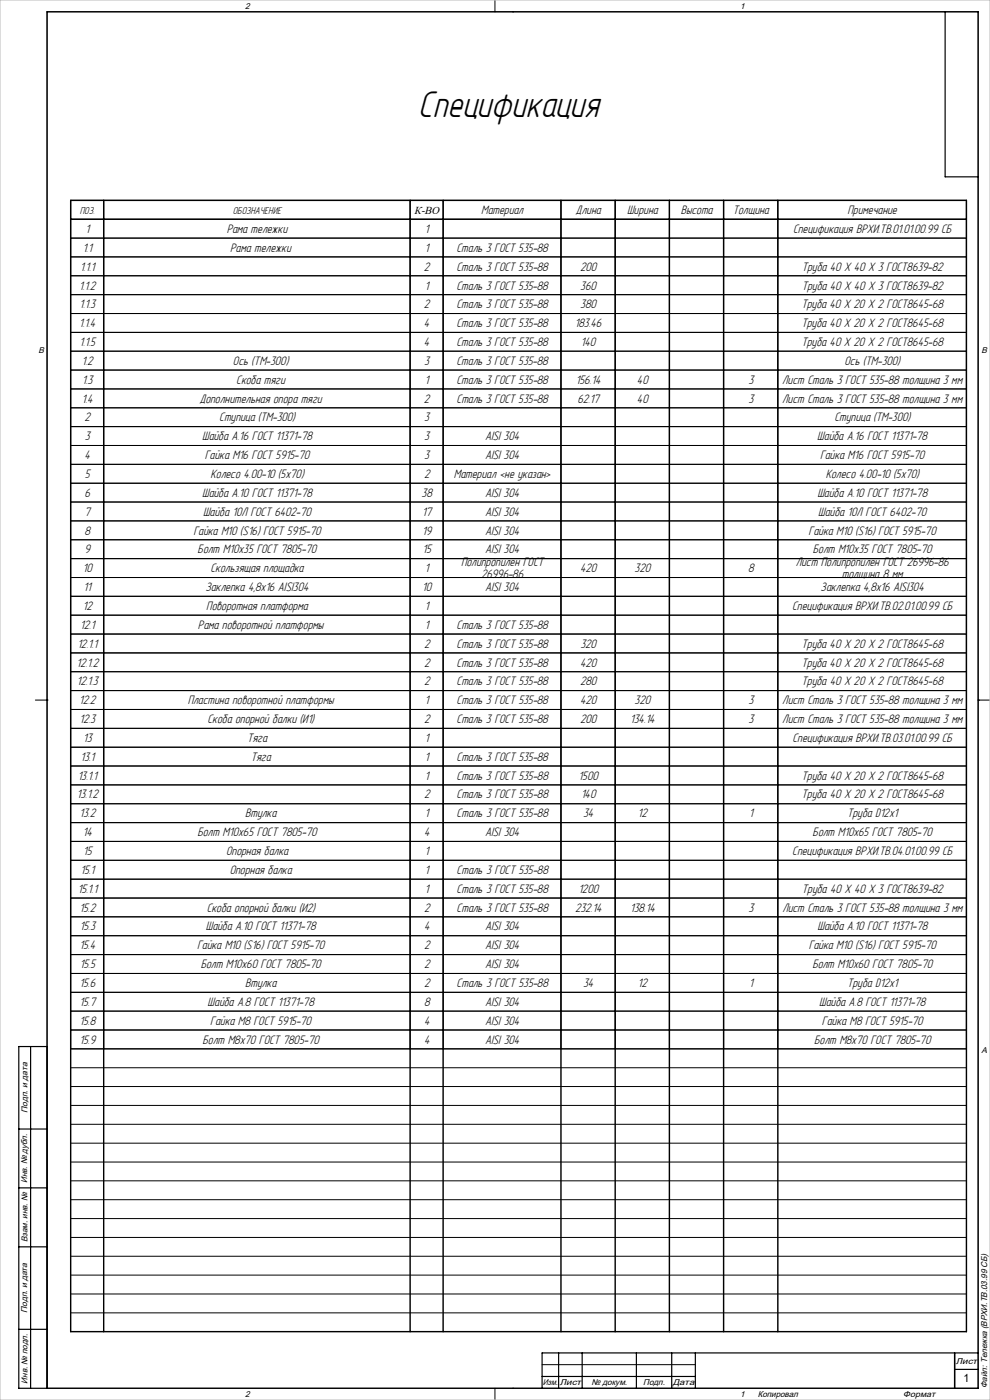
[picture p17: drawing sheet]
<svg xmlns="http://www.w3.org/2000/svg" width="420mm" height="594mm" viewBox="0 0 420 594" stroke-linecap="round" stroke-linejoin="round" font-family="sans-serif">
<defs><g id="words">
<text font-size="17.5" x="177.3" y="49.6">Спецификация</text>
<g font-size="5.8">
<text x="204.1" y="90.9">Материал</text>
<text x="244.2" y="90.9">Длина</text>
<text x="266" y="90.9">Ширина</text>
<text x="288.8" y="90.9">Высота</text>
<text x="310.9" y="90.9">Толщина</text>
<text x="359.6" y="90.9">Примечание</text>
<text x="36.2" y="98.9">1</text>
<text x="96.2" y="98.9">Рама тележки</text>
<text x="180.2" y="98.9">1</text>
<text x="336.4" y="98.9">Спецификация ВРХИ.ТВ.01.01.00.99 СБ</text>
<text x="35.1" y="106.9">1.1</text>
<text x="97.7" y="106.9">Рама тележки</text>
<text x="180.2" y="106.9">1</text>
<text x="193.7" y="106.9">Сталь 3 ГОСТ 535-88</text>
<text x="33.9" y="114.9">1.1.1</text>
<text x="179.9" y="114.9">2</text>
<text x="193.7" y="114.9">Сталь 3 ГОСТ 535-88</text>
<text x="246.1" y="114.9">200</text>
<text x="340.1" y="114.9">Труба 40 X 40 X 3 ГОСТ8639-82</text>
<text x="33.6" y="122.8">1.1.2</text>
<text x="180.2" y="122.8">1</text>
<text x="193.7" y="122.8">Сталь 3 ГОСТ 535-88</text>
<text x="246.2" y="122.8">360</text>
<text x="340.1" y="122.8">Труба 40 X 40 X 3 ГОСТ8639-82</text>
<text x="33.7" y="130.8">1.1.3</text>
<text x="179.9" y="130.8">2</text>
<text x="193.7" y="130.8">Сталь 3 ГОСТ 535-88</text>
<text x="246.2" y="130.8">380</text>
<text x="340" y="130.8">Труба 40 X 20 X 2 ГОСТ8645-68</text>
<text x="33.6" y="138.8">1.1.4</text>
<text x="179.9" y="138.8">4</text>
<text x="193.7" y="138.8">Сталь 3 ГОСТ 535-88</text>
<text x="243.9" y="138.8">183.46</text>
<text x="340" y="138.8">Труба 40 X 20 X 2 ГОСТ8645-68</text>
<text x="33.7" y="146.8">1.1.5</text>
<text x="179.9" y="146.8">4</text>
<text x="193.7" y="146.8">Сталь 3 ГОСТ 535-88</text>
<text x="246.5" y="146.8">140</text>
<text x="340" y="146.8">Труба 40 X 20 X 2 ГОСТ8645-68</text>
<text x="34.7" y="154.8">1.2</text>
<text x="98.8" y="154.8">Ось (ТМ-300)</text>
<text x="180" y="154.8">3</text>
<text x="193.7" y="154.8">Сталь 3 ГОСТ 535-88</text>
<text x="358.3" y="154.8">Ось (ТМ-300)</text>
<text x="34.8" y="162.8">1.3</text>
<text x="100.2" y="162.8">Скоба тяги</text>
<text x="180.2" y="162.8">1</text>
<text x="193.7" y="162.8">Сталь 3 ГОСТ 535-88</text>
<text x="244.3" y="162.8">156.14</text>
<text x="270.2" y="162.8">40</text>
<text x="317.5" y="162.8">3</text>
<text x="331.9" y="162.8">Лист Сталь 3 ГОСТ 535-88 толщина 3 мм</text>
<text x="34.7" y="170.8">1.4</text>
<text x="84.6" y="170.8">Дополнительная опора тяги</text>
<text x="179.9" y="170.8">2</text>
<text x="193.7" y="170.8">Сталь 3 ГОСТ 535-88</text>
<text x="244.9" y="170.8">62.17</text>
<text x="270.2" y="170.8">40</text>
<text x="317.5" y="170.8">3</text>
<text x="331.9" y="170.8">Лист Сталь 3 ГОСТ 535-88 толщина 3 мм</text>
<text x="35.9" y="178.8">2</text>
<text x="93" y="178.8">Ступица (ТМ-300)</text>
<text x="180" y="178.8">3</text>
<text x="354" y="178.8">Ступица (ТМ-300)</text>
<text x="36" y="186.8">3</text>
<text x="85.7" y="186.8">Шайба A.16 ГОСТ 11371-78</text>
<text x="180" y="186.8">3</text>
<text x="205.8" y="186.8">AISI 304</text>
<text x="346.7" y="186.8">Шайба A.16 ГОСТ 11371-78</text>
<text x="35.9" y="194.8">4</text>
<text x="86.9" y="194.8">Гайка M16 ГОСТ 5915-70</text>
<text x="180" y="194.8">3</text>
<text x="205.8" y="194.8">AISI 304</text>
<text x="347.9" y="194.8">Гайка M16 ГОСТ 5915-70</text>
<text x="36" y="202.8">5</text>
<text x="89.3" y="202.8">Колесо 4.00-10 (5х70)</text>
<text x="179.9" y="202.8">2</text>
<text x="192.5" y="202.8">Материал &lt;не указан&gt;</text>
<text x="350.3" y="202.8">Колесо 4.00-10 (5х70)</text>
<text x="35.9" y="210.8">6</text>
<text x="85.8" y="210.8">Шайба A.10 ГОСТ 11371-78</text>
<text x="178.9" y="210.8">38</text>
<text x="205.8" y="210.8">AISI 304</text>
<text x="346.8" y="210.8">Шайба A.10 ГОСТ 11371-78</text>
<text x="35.9" y="218.8">7</text>
<text x="86.1" y="218.8">Шайба 10Л ГОСТ 6402-70</text>
<text x="179.1" y="218.8">17</text>
<text x="205.8" y="218.8">AISI 304</text>
<text x="347.1" y="218.8">Шайба 10Л ГОСТ 6402-70</text>
<text x="35.9" y="226.8">8</text>
<text x="82.1" y="226.8">Гайка M10 (S16) ГОСТ 5915-70</text>
<text x="179.1" y="226.8">19</text>
<text x="205.8" y="226.8">AISI 304</text>
<text x="343.1" y="226.8">Гайка M10 (S16) ГОСТ 5915-70</text>
<text x="35.9" y="234.8">9</text>
<text x="83.9" y="234.8">Болт M10x35 ГОСТ 7805-70</text>
<text x="179.2" y="234.8">15</text>
<text x="205.8" y="234.8">AISI 304</text>
<text x="344.8" y="234.8">Болт M10x35 ГОСТ 7805-70</text>
<text x="35.1" y="242.8">10</text>
<text x="89.3" y="242.8">Скользящая площадка</text>
<text x="180.3" y="242.8">1</text>
<text x="195.6" y="240.2">Полипропилен ГОСТ</text>
<text x="204.1" y="245.4">26996-86</text>
<text x="246.1" y="242.8">420</text>
<text x="269.2" y="242.8">320</text>
<text x="317.4" y="242.8">8</text>
<text x="337.6" y="240.2">Лист Полипропилен ГОСТ 26996-86</text>
<text x="357.2" y="245.4">толщина 8 мм</text>
<text x="35.5" y="250.8">11</text>
<text x="87.1" y="250.8">Заклепка 4,8х16 AISI304</text>
<text x="179.1" y="250.8">10</text>
<text x="205.8" y="250.8">AISI 304</text>
<text x="348.1" y="250.8">Заклепка 4,8х16 AISI304</text>
<text x="35.1" y="258.8">12</text>
<text x="87.5" y="258.8">Поворотная платформа</text>
<text x="180.3" y="258.8">1</text>
<text x="336.1" y="258.8">Спецификация ВРХИ.ТВ.02.01.00.99 СБ</text>
<text x="34" y="266.8">12.1</text>
<text x="84" y="266.8">Рама поворотной платформы</text>
<text x="180.3" y="266.8">1</text>
<text x="193.7" y="266.8">Сталь 3 ГОСТ 535-88</text>
<text x="32.8" y="274.8">12.1.1</text>
<text x="179.9" y="274.8">2</text>
<text x="193.7" y="274.8">Сталь 3 ГОСТ 535-88</text>
<text x="246.2" y="274.8">320</text>
<text x="340" y="274.8">Труба 40 X 20 X 2 ГОСТ8645-68</text>
<text x="32.4" y="282.8">12.1.2</text>
<text x="179.9" y="282.8">2</text>
<text x="193.7" y="282.8">Сталь 3 ГОСТ 535-88</text>
<text x="246.1" y="282.8">420</text>
<text x="340" y="282.8">Труба 40 X 20 X 2 ГОСТ8645-68</text>
<text x="32.6" y="290.8">12.1.3</text>
<text x="179.9" y="290.8">2</text>
<text x="193.7" y="290.8">Сталь 3 ГОСТ 535-88</text>
<text x="246.1" y="290.8">280</text>
<text x="340" y="290.8">Труба 40 X 20 X 2 ГОСТ8645-68</text>
<text x="33.6" y="298.8">12.2</text>
<text x="79.7" y="298.8">Пластина поворотной платформы</text>
<text x="180.3" y="298.8">1</text>
<text x="193.7" y="298.8">Сталь 3 ГОСТ 535-88</text>
<text x="246.1" y="298.8">420</text>
<text x="269.2" y="298.8">320</text>
<text x="317.5" y="298.8">3</text>
<text x="331.9" y="298.8">Лист Сталь 3 ГОСТ 535-88 толщина 3 мм</text>
<text x="33.7" y="306.8">12.3</text>
<text x="88" y="306.8">Скоба опорной балки (И1)</text>
<text x="179.9" y="306.8">2</text>
<text x="193.7" y="306.8">Сталь 3 ГОСТ 535-88</text>
<text x="246.1" y="306.8">200</text>
<text x="267.3" y="306.8">134.14</text>
<text x="317.5" y="306.8">3</text>
<text x="331.9" y="306.8">Лист Сталь 3 ГОСТ 535-88 толщина 3 мм</text>
<text x="35.3" y="314.8">13</text>
<text x="104.8" y="314.8">Тяга</text>
<text x="180.3" y="314.8">1</text>
<text x="336.2" y="314.8">Спецификация ВРХИ.ТВ.03.01.00.99 СБ</text>
<text x="34.1" y="322.8">13.1</text>
<text x="106.4" y="322.8">Тяга</text>
<text x="180.3" y="322.8">1</text>
<text x="193.7" y="322.8">Сталь 3 ГОСТ 535-88</text>
<text x="33" y="330.8">13.1.1</text>
<text x="180.3" y="330.8">1</text>
<text x="193.7" y="330.8">Сталь 3 ГОСТ 535-88</text>
<text x="245.5" y="330.8">1500</text>
<text x="340" y="330.8">Труба 40 X 20 X 2 ГОСТ8645-68</text>
<text x="32.6" y="338.8">13.1.2</text>
<text x="179.9" y="338.8">2</text>
<text x="193.7" y="338.8">Сталь 3 ГОСТ 535-88</text>
<text x="246.5" y="338.8">140</text>
<text x="340" y="338.8">Труба 40 X 20 X 2 ГОСТ8645-68</text>
<text x="33.7" y="346.8">13.2</text>
<text x="104" y="346.8">Втулка</text>
<text x="180.3" y="346.8">1</text>
<text x="193.7" y="346.8">Сталь 3 ГОСТ 535-88</text>
<text x="247.4" y="346.8">34</text>
<text x="270.6" y="346.8">12</text>
<text x="317.8" y="346.8">1</text>
<text x="359.4" y="346.8">Труба D12х1</text>
<text x="35.1" y="354.8">14</text>
<text x="83.8" y="354.8">Болт M10x65 ГОСТ 7805-70</text>
<text x="179.9" y="354.8">4</text>
<text x="205.8" y="354.8">AISI 304</text>
<text x="344.8" y="354.8">Болт M10x65 ГОСТ 7805-70</text>
<text x="35.3" y="362.8">15</text>
<text x="96" y="362.8">Опорная балка</text>
<text x="180.3" y="362.8">1</text>
<text x="336.1" y="362.8">Спецификация ВРХИ.ТВ.04.01.00.99 СБ</text>
<text x="34.1" y="370.8">15.1</text>
<text x="97.5" y="370.8">Опорная балка</text>
<text x="180.3" y="370.8">1</text>
<text x="193.7" y="370.8">Сталь 3 ГОСТ 535-88</text>
<text x="33" y="378.8">15.1.1</text>
<text x="180.3" y="378.8">1</text>
<text x="193.7" y="378.8">Сталь 3 ГОСТ 535-88</text>
<text x="245.4" y="378.8">1200</text>
<text x="340.2" y="378.8">Труба 40 X 40 X 3 ГОСТ8639-82</text>
<text x="33.7" y="386.8">15.2</text>
<text x="87.7" y="386.8">Скоба опорной балки (И2)</text>
<text x="179.9" y="386.8">2</text>
<text x="193.7" y="386.8">Сталь 3 ГОСТ 535-88</text>
<text x="244" y="386.8">232.14</text>
<text x="267.3" y="386.8">138.14</text>
<text x="317.5" y="386.8">3</text>
<text x="331.9" y="386.8">Лист Сталь 3 ГОСТ 535-88 толщина 3 мм</text>
<text x="33.9" y="394.8">15.3</text>
<text x="87.3" y="394.8">Шайба A.10 ГОСТ 11371-78</text>
<text x="179.9" y="394.8">4</text>
<text x="205.8" y="394.8">AISI 304</text>
<text x="346.8" y="394.8">Шайба A.10 ГОСТ 11371-78</text>
<text x="33.8" y="402.8">15.4</text>
<text x="83.6" y="402.8">Гайка M10 (S16) ГОСТ 5915-70</text>
<text x="179.9" y="402.8">2</text>
<text x="205.8" y="402.8">AISI 304</text>
<text x="343.1" y="402.8">Гайка M10 (S16) ГОСТ 5915-70</text>
<text x="33.9" y="410.8">15.5</text>
<text x="85.2" y="410.8">Болт M10x60 ГОСТ 7805-70</text>
<text x="179.9" y="410.8">2</text>
<text x="205.8" y="410.8">AISI 304</text>
<text x="344.6" y="410.8">Болт M10x60 ГОСТ 7805-70</text>
<text x="33.7" y="418.8">15.6</text>
<text x="104" y="418.8">Втулка</text>
<text x="179.9" y="418.8">2</text>
<text x="193.7" y="418.8">Сталь 3 ГОСТ 535-88</text>
<text x="247.4" y="418.8">34</text>
<text x="270.7" y="418.8">12</text>
<text x="317.8" y="418.8">1</text>
<text x="359.4" y="418.8">Труба D12х1</text>
<text x="33.8" y="426.8">15.7</text>
<text x="88.1" y="426.8">Шайба A.8 ГОСТ 11371-78</text>
<text x="179.9" y="426.8">8</text>
<text x="205.8" y="426.8">AISI 304</text>
<text x="347.6" y="426.8">Шайба A.8 ГОСТ 11371-78</text>
<text x="33.8" y="434.8">15.8</text>
<text x="89.2" y="434.8">Гайка M8 ГОСТ 5915-70</text>
<text x="179.9" y="434.8">4</text>
<text x="205.8" y="434.8">AISI 304</text>
<text x="348.7" y="434.8">Гайка M8 ГОСТ 5915-70</text>
<text x="33.8" y="442.7">15.9</text>
<text x="85.9" y="442.7">Болт M8x70 ГОСТ 7805-70</text>
<text x="179.9" y="442.7">4</text>
<text x="205.8" y="442.7">AISI 304</text>
<text x="345.4" y="442.7">Болт M8x70 ГОСТ 7805-70</text>
</g>
<text font-size="4.8" x="408.8" y="586.5">1</text>
<g font-size="4.7">
<text x="33.9" y="90.8">ПОЗ.</text>
<text x="98.8" y="90.8">ОБОЗНАЧЕНИЕ</text>
<text x="175.8" y="90.6">К-ВО</text>
</g>
<g font-size="3.6">
<text x="104" y="3.6">2</text>
<text x="314" y="3.6">1</text>
<text x="16.4" y="149.6">B</text>
<text x="416.4" y="149.6">B</text>
<text x="416.4" y="446.6">A</text>
<text x="11.6" y="472.1" transform="rotate(-90 11.6 472.1)">Подп. и дата</text>
<text x="11.6" y="502" transform="rotate(-90 11.6 502)">Инв. № дубл.</text>
<text x="11.6" y="527" transform="rotate(-90 11.6 527)">Взам. инв. №</text>
<text x="11.6" y="557.1" transform="rotate(-90 11.6 557.1)">Подп. и дата</text>
<text x="405.5" y="578.6">Лист</text>
<text x="11.6" y="587" transform="rotate(-90 11.6 587)">Инв. № подл.</text>
<text x="230.3" y="587.6">Изм.</text>
<text x="237.5" y="587.6">Лист</text>
<text x="250.9" y="587.6">№ докум.</text>
<text x="272.9" y="587.6">Подп.</text>
<text x="285.4" y="587.6">Дата</text>
<text x="104" y="592.6">2</text>
<text x="314" y="592.6">1</text>
<text x="321.5" y="592.6">Копировал</text>
<text x="383.2" y="592.6">Формат</text>
<text x="418.8" y="588.8" transform="rotate(-90 418.8 588.8)">Файл: Тележка (ВРХИ.ТВ.03.99 СБ)</text>
</g>
</g></defs>
<g fill="none" stroke="#000" stroke-width=".42">
<path d="M20 5h395v584h-395zM210 0v5M217.5 5h.1M30 85h380v360h-380zM30 93h380M44 85v360M174 85v360M188 85v360M238 85v360M261 85v360M284 85v360M307 85v360"/>
<path d="M330 85v360M30 101h380M30 109h380M30 117h380M30 125h380M30 133h380M30 141h380M30 149h380M30 157h380M30 165h380M30 173h380M30 181h380"/>
<path d="M30 189h380M30 197h380M30 213h380M410 205h-380M30 221h380M30 237h380M410 229h-380M30 245h380M410 253h-380M30 261h380M30 269h380M30 277h380"/>
<path d="M15 297h5M20 297h.1M30 285h380M30 293h380M415 297h.1M415 297h5M30 301h380M30 309h380M410 317h-380M30 325h380M410 333h-380M30 349h380"/>
<path d="M30 357h380M410 341h-380M410 365h-380M410 373h-380M30 381h380M30 397h380M410 389h-380M30 405h380M30 413h380M30 429h380M30 437h380M410 421h-380"/>
<path d="M30 453h380M30 461h380M30 469h380M30 477h380M30 485h380M30 493h380M30 501h380M30 509h380M30 517h380M30 525h380M30 533h380M30 541h380"/>
<path d="M30 549h380M30 557h380M230 579h65M210 589v5M217.5 589h.1"/>
</g>
<path d="M30 93h380M30 85h380v480h-380zM44 85v480M174 85v480M188 85v480M238 85v480M261 85v480M284 85v480M307 85v480M330 85v480M20 444v145M405 574v15" fill="none" stroke="#000" stroke-width=".6"/>
<g fill="none" stroke="#000" stroke-width=".5">
<path d="M401 5v70h14M13 444v145M20 444h-12v145h407v-584h-395v584M8 479h12M8 504h12M8 529h12M8 564h12M237 574v15M247 574v15M270 574v15M285 574v15M295 574v15"/>
<path d="M405 574v15M415 574h-185v15M230 584h65M405 581h10"/>
</g>
<path d="M0 0h420v594h-420z" fill="none" stroke="#c0c0c0" stroke-width=".42"/>
<use href="#words"/>
</svg>
